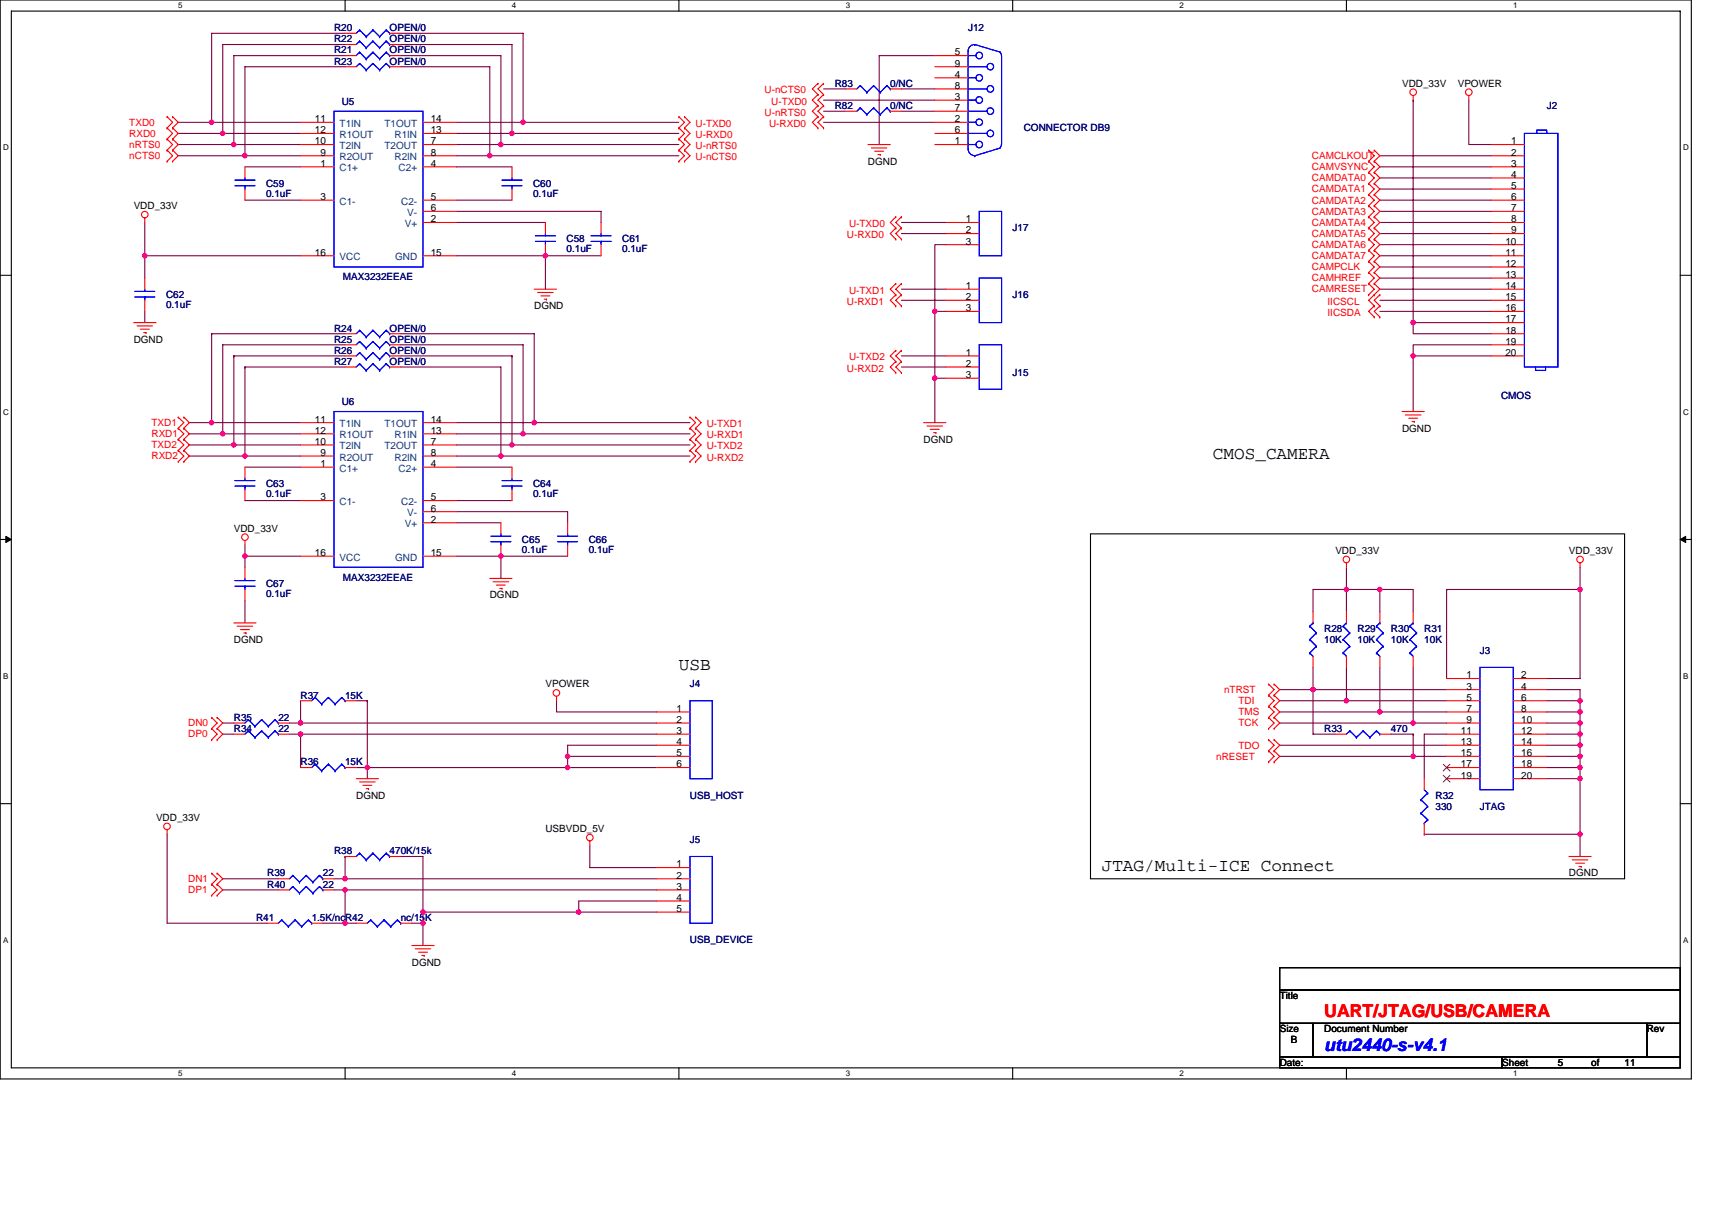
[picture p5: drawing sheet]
<svg xmlns="http://www.w3.org/2000/svg" width="297mm" height="210mm" viewBox="0 0 297 210" stroke-linecap="round" stroke-linejoin="round" font-family="sans-serif">
<defs><g id="words">
<g font-size="3.1">
<text x="210.5" y="79.7">CMOS_CAMERA</text>
<text x="117.8" y="116.3">USB</text>
<text x="191.2" y="151.1">JTAG/Multi-ICE Connect</text>
</g>
<text font-size="3.1" fill="#f00" x="229.8" y="176.6">UART/JTAG/USB/CAMERA</text>
<text font-size="3.1" fill="#00f" x="229.8" y="182.4">utu2440-s-v4.1</text>
<g font-size="1.7" fill="#000080">
<text x="58" y="5.4">R20</text>
<text x="67.6" y="5.4">OPEN/0</text>
<text x="168" y="5.4">J12</text>
<text x="58" y="7.3">R22</text>
<text x="58" y="11.2">R23</text>
<text x="58" y="9.3">R21</text>
<text x="67.6" y="7.3">OPEN/0</text>
<text x="67.6" y="11.2">OPEN/0</text>
<text x="67.6" y="9.3">OPEN/0</text>
<text x="144.8" y="15">R83</text>
<text x="154.5" y="15">0/NC</text>
<text x="59.3" y="18.1">U5</text>
<text x="144.8" y="18.9">R82</text>
<text x="154.5" y="18.9">0/NC</text>
<text x="177.6" y="22.8">CONNECTOR DB9</text>
<text x="268.4" y="18.9">J2</text>
<text x="46.2" y="32.4">C59</text>
<text x="46.2" y="34.2">0.1uF</text>
<text x="92.5" y="32.4">C60</text>
<text x="92.5" y="34.2">0.1uF</text>
<text x="175.7" y="40.2">J17</text>
<text x="98.3" y="42.1">C58</text>
<text x="98.3" y="43.8">0.1uF</text>
<text x="107.9" y="42.1">C61</text>
<text x="107.9" y="43.8">0.1uF</text>
<text x="28.8" y="51.7">C62</text>
<text x="28.8" y="53.5">0.1uF</text>
<text x="59.5" y="48.6">MAX3232EEAE</text>
<text x="175.7" y="51.7">J16</text>
<text x="58" y="59.5">R25</text>
<text x="58" y="57.5">R24</text>
<text x="67.6" y="59.5">OPEN/0</text>
<text x="67.6" y="57.5">OPEN/0</text>
<text x="58" y="61.4">R26</text>
<text x="58" y="63.3">R27</text>
<text x="67.6" y="61.4">OPEN/0</text>
<text x="67.6" y="63.3">OPEN/0</text>
<text x="175.7" y="65.2">J15</text>
<text x="59.3" y="70.3">U6</text>
<text x="260.5" y="69.3">CMOS</text>
<text x="46.2" y="84.5">C63</text>
<text x="46.2" y="86.3">0.1uF</text>
<text x="92.5" y="84.5">C64</text>
<text x="92.5" y="86.3">0.1uF</text>
<text x="90.6" y="94.2">C65</text>
<text x="90.6" y="95.9">0.1uF</text>
<text x="102.1" y="94.2">C66</text>
<text x="102.1" y="95.9">0.1uF</text>
<text x="46.2" y="101.9">C67</text>
<text x="59.5" y="100.8">MAX3232EEAE</text>
<text x="46.2" y="103.7">0.1uF</text>
<text x="229.8" y="109.6">R28</text>
<text x="229.8" y="111.6">10K</text>
<text x="235.5" y="109.6">R29</text>
<text x="235.5" y="111.6">10K</text>
<text x="241.3" y="109.6">R30</text>
<text x="241.3" y="111.6">10K</text>
<text x="247.1" y="109.6">R31</text>
<text x="247.1" y="111.6">10K</text>
<text x="256.8" y="113.5">J3</text>
<text x="119.7" y="119.3">J4</text>
<text x="40.6" y="125.1">R35</text>
<text x="48.3" y="125.1">22</text>
<text x="52.2" y="121.2">R37</text>
<text x="59.9" y="121.2">15K</text>
<text x="40.6" y="127">R34</text>
<text x="48.3" y="127">22</text>
<text x="229.8" y="127">R33</text>
<text x="241.3" y="127">470</text>
<text x="52.2" y="132.8">R36</text>
<text x="59.9" y="132.8">15K</text>
<text x="119.7" y="138.6">USB_HOST</text>
<text x="249.1" y="138.6">R32</text>
<text x="249.1" y="140.5">330</text>
<text x="256.8" y="140.5">JTAG</text>
<text x="58" y="148.3">R38</text>
<text x="67.6" y="148.3">470K/15k</text>
<text x="119.7" y="146.3">J5</text>
<text x="46.4" y="152.1">R39</text>
<text x="46.4" y="154.1">R40</text>
<text x="56" y="152.1">22</text>
<text x="56" y="154.1">22</text>
<text x="44.4" y="159.8">R41</text>
<text x="54.1" y="159.8">1.5K/ncR42</text>
<text x="69.5" y="159.8">nc/15K</text>
<text x="119.7" y="163.7">USB_DEVICE</text>
</g>
<g font-size="1.7">
<text x="165.6" y="9.6">5</text>
<text x="165.6" y="11.6">9</text>
<text x="165.6" y="13.5">4</text>
<text x="165.6" y="15.4">8</text>
<text x="165.6" y="17.4">3</text>
<text x="243.3" y="15">VDD_33V</text>
<text x="252.9" y="15">VPOWER</text>
<text x="54.6" y="21.2">11</text>
<text x="54.6" y="23.1">12</text>
<text x="74.7" y="23.1">13</text>
<text x="74.7" y="21.2">14</text>
<text x="165.6" y="19.3">7</text>
<text x="165.6" y="21.2">2</text>
<text x="165.6" y="23.1">6</text>
<text x="54.6" y="25.1">10</text>
<text x="55.6" y="28.9">1</text>
<text x="55.6" y="27">9</text>
<text x="74.7" y="28.9">4</text>
<text x="74.7" y="27">8</text>
<text x="74.7" y="25.1">7</text>
<text x="150.6" y="28.6">DGND</text>
<text x="165.6" y="25.1">1</text>
<text x="262.2" y="25.1">1</text>
<text x="262.2" y="27">2</text>
<text x="262.2" y="28.9">3</text>
<text x="55.6" y="34.7">3</text>
<text x="74.7" y="34.7">5</text>
<text x="262.2" y="30.9">4</text>
<text x="262.2" y="32.8">5</text>
<text x="262.2" y="34.7">6</text>
<text x="23.2" y="36.3">VDD_33V</text>
<text x="74.7" y="36.7">6</text>
<text x="74.7" y="38.6">2</text>
<text x="167.6" y="38.6">1</text>
<text x="167.6" y="40.5">2</text>
<text x="262.2" y="36.7">7</text>
<text x="262.2" y="38.6">8</text>
<text x="262.2" y="40.5">9</text>
<text x="54.6" y="44.4">16</text>
<text x="74.7" y="44.4">15</text>
<text x="167.6" y="42.4">3</text>
<text x="261.2" y="42.4">10</text>
<text x="261.2" y="44.4">11</text>
<text x="261.2" y="46.3">12</text>
<text x="92.7" y="53.7">DGND</text>
<text x="167.6" y="50.2">1</text>
<text x="167.6" y="52.1">2</text>
<text x="261.2" y="48.2">13</text>
<text x="261.2" y="50.2">14</text>
<text x="261.2" y="52.1">15</text>
<text x="23.2" y="59.5">DGND</text>
<text x="167.6" y="54">3</text>
<text x="261.2" y="54">16</text>
<text x="261.2" y="56">17</text>
<text x="261.2" y="57.9">18</text>
<text x="261.2" y="59.8">19</text>
<text x="167.6" y="61.7">1</text>
<text x="167.6" y="63.7">2</text>
<text x="167.6" y="65.6">3</text>
<text x="261.2" y="61.7">20</text>
<text x="54.6" y="77.2">10</text>
<text x="54.6" y="73.3">11</text>
<text x="54.6" y="75.3">12</text>
<text x="74.7" y="75.3">13</text>
<text x="74.7" y="77.2">7</text>
<text x="74.7" y="73.3">14</text>
<text x="160.2" y="76.8">DGND</text>
<text x="243.3" y="74.9">DGND</text>
<text x="55.6" y="81">1</text>
<text x="55.6" y="79.1">9</text>
<text x="74.7" y="81">4</text>
<text x="74.7" y="79.1">8</text>
<text x="55.6" y="86.8">3</text>
<text x="74.7" y="88.8">6</text>
<text x="74.7" y="86.8">5</text>
<text x="40.6" y="92.3">VDD_33V</text>
<text x="74.7" y="90.7">2</text>
<text x="54.6" y="96.5">16</text>
<text x="74.7" y="96.5">15</text>
<text x="231.7" y="96.1">VDD_33V</text>
<text x="272.2" y="96.1">VDD_33V</text>
<text x="85" y="103.8">DGND</text>
<text x="40.6" y="111.6">DGND</text>
<text x="94.6" y="119.3">VPOWER</text>
<text x="254.4" y="117.7">1</text>
<text x="254.4" y="119.7">3</text>
<text x="263.9" y="117.7">2</text>
<text x="263.9" y="119.7">4</text>
<text x="117.4" y="123.5">1</text>
<text x="117.4" y="125.5">2</text>
<text x="254.4" y="121.6">5</text>
<text x="254.4" y="123.5">7</text>
<text x="254.4" y="125.5">9</text>
<text x="263.9" y="121.6">6</text>
<text x="263.9" y="123.5">8</text>
<text x="263.9" y="125.5">10</text>
<text x="117.4" y="127.4">3</text>
<text x="117.4" y="129.3">4</text>
<text x="117.4" y="131.2">5</text>
<text x="253.5" y="127.4">11</text>
<text x="253.5" y="129.3">13</text>
<text x="253.5" y="131.2">15</text>
<text x="263.9" y="127.4">12</text>
<text x="263.9" y="129.3">14</text>
<text x="263.9" y="131.2">16</text>
<text x="117.4" y="133.2">6</text>
<text x="253.5" y="133.2">17</text>
<text x="253.5" y="135.1">19</text>
<text x="263.9" y="133.2">18</text>
<text x="263.9" y="135.1">20</text>
<text x="27.1" y="142.5">VDD_33V</text>
<text x="61.8" y="138.6">DGND</text>
<text x="94.6" y="144.4">USBVDD_5V</text>
<text x="117.4" y="150.5">1</text>
<text x="117.4" y="152.5">2</text>
<text x="117.4" y="154.4">3</text>
<text x="272.2" y="152.1">DGND</text>
<text x="117.4" y="156.3">4</text>
<text x="117.4" y="158.3">5</text>
<text x="71.5" y="167.6">DGND</text>
<text x="222" y="173.4">Title</text>
<text x="222" y="179.1">Size</text>
<text x="229.8" y="179.1">Document Number</text>
<text x="285.7" y="179.1">Rev</text>
<text x="222" y="184.9">Date:</text>
<text x="224" y="181.1">B</text>
<text x="260.6" y="184.9">Sheet</text>
<text x="270.3" y="184.9">5</text>
<text x="276.1" y="184.9">of</text>
<text x="281.9" y="184.9">11</text>
</g>
<g font-size="1.7" fill="#f00">
<text x="132.6" y="16.2">U-nCTS0</text>
<text x="22.4" y="21.8">TXD0</text>
<text x="22.4" y="23.7">RXD0</text>
<text x="120.7" y="22">U-TXD0</text>
<text x="120.7" y="23.9">U-RXD0</text>
<text x="132.6" y="20.1">U-nRTS0</text>
<text x="133.4" y="22">U-RXD0</text>
<text x="133.8" y="18.1">U-TXD0</text>
<text x="22.4" y="25.7">nRTS0</text>
<text x="22.4" y="27.6">nCTS0</text>
<text x="120.7" y="25.9">U-nRTS0</text>
<text x="120.7" y="27.8">U-nCTS0</text>
<text x="227.6" y="29.5">CAMVSYNC</text>
<text x="227.6" y="27.6">CAMCLKOUT</text>
<text x="227.6" y="31.5">CAMDATA0</text>
<text x="227.6" y="33.4">CAMDATA1</text>
<text x="227.6" y="35.3">CAMDATA2</text>
<text x="146.9" y="41.3">U-RXD0</text>
<text x="147.3" y="39.4">U-TXD0</text>
<text x="227.6" y="37.3">CAMDATA3</text>
<text x="227.6" y="39.2">CAMDATA4</text>
<text x="227.6" y="41.1">CAMDATA5</text>
<text x="227.6" y="43.1">CAMDATA6</text>
<text x="227.6" y="45">CAMDATA7</text>
<text x="227.6" y="46.9">CAMPCLK</text>
<text x="146.9" y="52.9">U-RXD1</text>
<text x="147.3" y="51">U-TXD1</text>
<text x="227.6" y="50.8">CAMRESET</text>
<text x="227.6" y="48.8">CAMHREF</text>
<text x="230.3" y="52.9">IICSCL</text>
<text x="230.3" y="54.8">IICSDA</text>
<text x="146.9" y="64.5">U-RXD2</text>
<text x="147.3" y="62.5">U-TXD2</text>
<text x="26.3" y="73.9">TXD1</text>
<text x="26.3" y="77.8">TXD2</text>
<text x="26.3" y="75.9">RXD1</text>
<text x="122.6" y="74.1">U-TXD1</text>
<text x="122.6" y="78">U-TXD2</text>
<text x="122.6" y="76.1">U-RXD1</text>
<text x="26.3" y="79.7">RXD2</text>
<text x="122.6" y="79.9">U-RXD2</text>
<text x="212.4" y="120.3">nTRST</text>
<text x="214.9" y="122.2">TDI</text>
<text x="214.9" y="124.1">TMS</text>
<text x="32.7" y="126">DN0</text>
<text x="32.7" y="128">DP0</text>
<text x="211" y="131.8">nRESET</text>
<text x="214.9" y="129.9">TDO</text>
<text x="214.9" y="126">TCK</text>
<text x="32.7" y="153.1">DN1</text>
<text x="32.7" y="155">DP1</text>
</g>
<g font-size="1.7" fill="#004080">
<text x="58.9" y="22">T1IN</text>
<text x="58.9" y="23.9">R1OUT</text>
<text x="66.7" y="22">T1OUT</text>
<text x="68.4" y="23.9">R1IN</text>
<text x="58.9" y="29.7">C1+</text>
<text x="58.9" y="27.8">R2OUT</text>
<text x="58.9" y="25.9">T2IN</text>
<text x="66.7" y="25.9">T2OUT</text>
<text x="68.4" y="27.8">R2IN</text>
<text x="69.2" y="29.7">C2+</text>
<text x="58.9" y="35.5">C1-</text>
<text x="69.6" y="35.5">C2-</text>
<text x="70.2" y="39.4">V+</text>
<text x="70.7" y="37.5">V-</text>
<text x="58.9" y="45.2">VCC</text>
<text x="68.6" y="45.2">GND</text>
<text x="58.9" y="78">T2IN</text>
<text x="58.9" y="74.1">T1IN</text>
<text x="58.9" y="76.1">R1OUT</text>
<text x="66.7" y="78">T2OUT</text>
<text x="66.7" y="74.1">T1OUT</text>
<text x="68.4" y="76.1">R1IN</text>
<text x="58.9" y="81.9">C1+</text>
<text x="58.9" y="79.9">R2OUT</text>
<text x="68.4" y="79.9">R2IN</text>
<text x="69.2" y="81.9">C2+</text>
<text x="58.9" y="87.7">C1-</text>
<text x="69.6" y="87.7">C2-</text>
<text x="70.7" y="89.6">V-</text>
<text x="70.2" y="91.5">V+</text>
<text x="58.9" y="97.3">VCC</text>
<text x="68.6" y="97.3">GND</text>
</g>
<g font-size="1.4">
<text x="30.9" y="1.5">5</text>
<text x="88.8" y="1.5">4</text>
<text x="146.7" y="1.5">3</text>
<text x="204.7" y="1.5">2</text>
<text x="262.6" y="1.5">1</text>
<text x=".5" y="26.1">D</text>
<text x="292" y="26.1">D</text>
<text x=".5" y="71.9">C</text>
<text x="292" y="71.9">C</text>
<text x=".5" y="117.8">B</text>
<text x="292" y="117.8">B</text>
<text x=".5" y="163.6">A</text>
<text x="292" y="163.6">A</text>
<text x="30.9" y="186.8">5</text>
<text x="88.8" y="186.8">4</text>
<text x="146.7" y="186.8">3</text>
<text x="204.7" y="186.8">2</text>
<text x="262.6" y="186.8">1</text>
</g>
</g></defs>
<path d="M0 0h293.5v187.2h-293.5zM2 1.9h289.5v183.4h-289.5z" fill="none" stroke="#000" stroke-width=".19"/>
<g fill="#fff">
<path d="M30.9 .2h.8v1.6h-.8z"/>
<path d="M30.9 185.5h.8v1.6h-.8z"/>
</g>
<path d="M59.9 0v1.9M59.9 185.3v1.9" fill="none" stroke="#000" stroke-width=".19"/>
<g fill="#fff">
<path d="M88.8 .2h.8v1.6h-.8z"/>
<path d="M88.8 185.5h.8v1.6h-.8z"/>
</g>
<path d="M117.8 0v1.9M117.8 185.3v1.9" fill="none" stroke="#000" stroke-width=".19"/>
<g fill="#fff">
<path d="M146.7 .2h.8v1.6h-.8z"/>
<path d="M146.7 185.5h.8v1.6h-.8z"/>
</g>
<path d="M175.7 0v1.9M175.7 185.3v1.9" fill="none" stroke="#000" stroke-width=".19"/>
<g fill="#fff">
<path d="M204.7 .2h.7v1.6h-.7z"/>
<path d="M204.7 185.5h.7v1.6h-.7z"/>
</g>
<path d="M233.6 0v1.9M233.6 185.3v1.9" fill="none" stroke="#000" stroke-width=".19"/>
<g fill="#fff">
<path d="M262.6 .2h.7v1.6h-.7z"/>
<path d="M262.6 185.5h.7v1.6h-.7z"/>
<path d="M.5 24.8h1v1.6h-1z"/>
<path d="M292 24.8h1v1.6h-1z"/>
<path d="M.5 70.7h1v1.5h-1z"/>
<path d="M292 70.7h1v1.5h-1z"/>
</g>
<path d="M0 47.8h2M291.5 47.8h2" fill="none" stroke="#000" stroke-width=".19"/>
<g fill="#fff">
<path d="M.5 116.5h.9v1.6h-.9z"/>
<path d="M292 116.5h.9v1.6h-.9z"/>
</g>
<path d="M0 93.6h2M291.5 93.6h2" fill="none" stroke="#000" stroke-width=".19"/>
<path d="M1 93.1l1 .5-1 .5zM291.5 93.6l1-.5v1z" fill="#000" stroke="#000" stroke-width=".17"/>
<g fill="#fff">
<path d="M.5 162.4h.9v1.5h-.9z"/>
<path d="M292 162.4h.9v1.5h-.9z"/>
</g>
<path d="M189.2 92.6h92.7v59.9h-92.7zM0 139.5h2M291.5 139.5h2M222 167.9h69.5v3.9h-69.5zM222 171.8h69.5v5.8h-69.5zM222 177.6h5.8v5.8h-5.8zM227.8 177.6h57.9v5.8h-57.9zM285.7 177.6h5.8v5.8h-5.8zM222 183.4h38.6v1.9h-38.6zM260.6 183.4h30.9v1.9h-30.9z" fill="none" stroke="#000" stroke-width=".19"/>
<g fill="none" stroke="#800040" stroke-width=".19">
<path d="M59.9 5.8h-23.2v15.4M59.9 7.7h-21.3v15.5M59.9 9.7h-19.3v15.4M59.9 11.6h-17.4v15.4M69.5 11.6h15.5v15.4M69.5 9.7h17.4v15.4M69.5 7.7h19.3v15.5M69.5 5.8h21.3v15.4M142.9 17.4h19.3M142.9 15.4h3.8M142.9 19.3h3.8M156.4 15.4h5.8"/>
<path d="M156.4 19.3h5.8M162.2 9.7h-9.7v15.4M245.2 17.4h.1M245.2 17.4v38.6M254.8 17.4v7.7h3.9M25.1 38.6v5.8M30.9 23.2h7.7M30.9 25.1h9.7M30.9 27h11.6M30.9 21.2h5.8M36.7 21.2h.1M36.7 21.2h15.5"/>
<path d="M38.6 23.2h.1M38.6 23.2h13.6M40.6 25.1h.1M40.6 25.1h11.6M42.5 27h.1M42.5 29h9.7M42.5 34.7h9.7M42.5 27h9.7M79.2 29h9.6M79.2 34.7h9.6M79.2 38.6h15.4M79.2 36.7h25.1v1.9"/>
<path d="M79.2 27h5.8M79.2 25.1h7.7M79.2 23.2h9.6M79.2 21.2h11.6M85 27h.1M85 27h32.8M86.9 25.1h.1M86.9 25.1h30.9M88.8 23.2h.1M88.8 23.2h29M90.8 21.2h.1M90.8 21.2h27"/>
<path d="M142.9 21.2h19.3M156.4 38.6h7.7M239.4 27h19.3M239.4 30.9h19.3M239.4 32.8h19.3M239.4 34.7h19.3M239.4 36.7h19.3M239.4 38.6h19.3M239.4 29h19.3M25.1 44.4h.1M25.1 44.4v3.9M25.1 54v2"/>
<path d="M25.1 44.4h27.1M36.7 57.9h23.2M36.7 57.9h.1M36.7 57.9v15.4M59.9 59.8h-21.3v15.5M69.5 59.8h21.3v15.5M69.5 57.9h23.2v15.4M79.2 44.4h15.4M94.6 44.4h9.7M94.6 44.4h.1M94.6 44.4v5.8M156.4 52.1h7.7"/>
<path d="M156.4 50.2h7.7M156.4 40.5h7.7M162.2 54h.1M164.1 42.5h-1.9v11.5M164.1 54h-1.9v11.6M239.4 48.3h19.3M239.4 50.2h19.3M239.4 40.5h19.3M239.4 42.5h19.3M239.4 44.4h19.3M239.4 46.3h19.3M239.4 52.1h19.3"/>
<path d="M239.4 54h19.3M258.7 56h-13.5v1.9h13.5M258.7 59.8h-13.5v2M32.8 79.1h9.7M32.8 73.3h3.9M32.8 77.2h7.8M32.8 75.3h5.8M36.7 73.3h15.5M38.6 75.3h.1M38.6 75.3h13.6M40.6 77.2h11.6M40.6 61.8h19.3"/>
<path d="M40.6 61.8h.1M40.6 61.8v15.4M42.5 79.1h9.7M42.5 63.7h17.4M42.5 63.7h.1M42.5 63.7v15.4M69.5 63.7h17.4v15.4M69.5 61.8h19.3M79.2 75.3h11.6M79.2 73.3h13.5M79.2 77.2h9.6M79.2 79.1h7.7"/>
<path d="M86.9 79.1h.1M86.9 79.1h32.8M88.8 77.2h30.9M88.8 61.8h.1M88.8 61.8v15.4M90.8 75.3h.1M90.8 75.3h28.9M92.7 73.3h.1M92.7 73.3h27M156.4 61.8h7.7M156.4 63.7h7.7M162.2 65.6h.1"/>
<path d="M164.1 65.6h-1.9v7.7M245.2 61.8h.1M245.2 61.8v9.6M245.2 61.8h13.5M42.5 81.1h9.7M42.5 86.9h9.7M42.5 96.5v1.9M42.5 96.5h.1M42.5 94.6v1.9M42.5 96.5h9.7M79.2 81.1h9.6M79.2 86.9h9.6"/>
<path d="M79.2 88.8h19.3v1.9M79.2 90.7h7.7M79.2 96.5h7.7M86.9 96.5h.1M86.9 96.5v3.9M86.9 96.5h11.6M233.6 98.4v3.9M274.1 98.4v3.9M42.5 104.2v3.9M222 119.7h5.8M227.8 119.7v7.7h3.9M227.8 119.7h.1"/>
<path d="M227.8 115.8v3.9M227.8 119.7h23.2M233.6 115.8v5.8M233.6 102.3h-5.8v3.9M233.6 102.3h.1M233.6 102.3v3.9M233.6 102.3h5.8M239.4 115.8v7.7M239.4 102.3h5.8v3.9M239.4 102.3h.1M239.4 102.3v3.9M245.2 115.8v9.7"/>
<path d="M251 102.3v15.5M251 102.3h.1M251 102.3h23.1M268.4 119.7h5.7v1.9M274.1 102.3v15.5h-5.7M38.6 125.5h2M38.6 127.4h2M50.2 125.5h2M50.2 127.4h2M52.2 127.4v5.8M52.2 121.6v3.9M52.2 127.4h.1"/>
<path d="M52.2 125.5h.1M52.2 125.5h61.7M52.2 127.4h61.7M61.8 121.6h1.9M61.8 133.2h1.9M63.7 121.6h.1M63.7 133.2v1.9M63.7 133.2h34.8M63.7 121.6v11.6M96.6 121.6v1.9h17.3M98.5 133.2h.1M98.5 131.3h.1"/>
<path d="M98.5 131.3v1.9M98.5 133.2h15.4M98.5 131.3h15.4M113.9 129.3h-15.4v2M222 131.3h23.2M222 129.3h29M222 125.5h23.2M222 123.5h17.4M222 121.6h11.6M233.6 121.6h.1M233.6 121.6h17.4M239.4 123.5h.1"/>
<path d="M239.4 123.5h11.6M241.3 127.4h3.9M245.2 125.5h.1M245.2 127.4h.1M245.2 131.3h5.8M245.2 125.5h5.8M245.2 127.4v3.9M251 127.4h-3.9v7.7M268.4 121.6h5.7M268.4 123.5h5.7M268.4 125.5h5.7M268.4 127.4h5.7"/>
<path d="M268.4 129.3h5.7M268.4 131.3h5.7M268.4 133.2h5.7M268.4 135.1h5.7M274.1 125.5h.1M274.1 133.2h.1M274.1 131.3h.1M274.1 123.5h.1M274.1 121.6h.1M274.1 135.1h.1M274.1 129.3h.1M274.1 127.4h.1"/>
<path d="M274.1 121.6v23.2M29 144.8v15.4h17.4M38.6 154.4h9.7M38.6 152.5h9.7M58 152.5h1.9M58 154.4h1.9M59.9 148.6h.1M59.9 154.4v5.8M59.9 152.5h54M59.9 154.4h.1M59.9 148.6v3.9M59.9 154.4h54"/>
<path d="M69.5 148.6h3.9v9.7M73.4 158.3h.1M73.4 158.3v1.9M100.4 158.3h.1M100.4 158.3h13.5M102.3 146.7v3.9h11.6M113.9 156.4h-13.5v1.9h-27M247.1 144.8h.1M247.1 144.8h27M274.1 144.8v3.8M56 160.2h3.9M59.9 160.2h.1"/>
<path d="M59.9 160.2h1.9M71.5 160.2h1.9M73.4 160.2v3.9M73.4 160.2h.1"/>
</g>
<g fill="#f0f" stroke="#f0f" stroke-width=".19">
<circle cx="36.7" cy="21.2" r=".38"/>
<circle cx="38.6" cy="23.1" r=".38"/>
<circle cx="40.6" cy="25.1" r=".38"/>
<circle cx="42.5" cy="27" r=".38"/>
<circle cx="90.7" cy="21.2" r=".38"/>
<circle cx="88.8" cy="23.1" r=".38"/>
<circle cx="86.9" cy="25.1" r=".38"/>
<circle cx="85" cy="27" r=".38"/>
<circle cx="25.1" cy="44.4" r=".38"/>
<circle cx="94.6" cy="44.4" r=".38"/>
<circle cx="63.7" cy="133.2" r=".38"/>
<circle cx="98.5" cy="133.2" r=".38"/>
<circle cx="59.9" cy="152.5" r=".38"/>
<circle cx="98.5" cy="131.3" r=".38"/>
<circle cx="100.4" cy="158.3" r=".38"/>
<circle cx="38.6" cy="75.3" r=".38"/>
<circle cx="86.9" cy="79.1" r=".38"/>
<circle cx="90.7" cy="75.3" r=".38"/>
<circle cx="92.7" cy="73.3" r=".38"/>
<circle cx="86.9" cy="96.5" r=".38"/>
<circle cx="42.5" cy="96.5" r=".38"/>
<circle cx="36.7" cy="73.3" r=".38"/>
<circle cx="40.6" cy="77.2" r=".38"/>
<circle cx="42.5" cy="79.1" r=".38"/>
<circle cx="88.8" cy="77.2" r=".38"/>
<circle cx="233.6" cy="121.6" r=".38"/>
<circle cx="239.4" cy="123.5" r=".38"/>
<circle cx="245.2" cy="125.5" r=".38"/>
<circle cx="227.8" cy="119.7" r=".38"/>
<circle cx="274.1" cy="125.5" r=".37"/>
<circle cx="274.1" cy="133.2" r=".38"/>
<circle cx="274.1" cy="131.3" r=".38"/>
<circle cx="274.1" cy="123.5" r=".38"/>
<circle cx="245.2" cy="131.3" r=".38"/>
<circle cx="274.1" cy="144.8" r=".37"/>
<circle cx="233.6" cy="102.3" r=".38"/>
<circle cx="239.4" cy="102.3" r=".38"/>
<circle cx="274.1" cy="102.3" r=".38"/>
<circle cx="274.1" cy="121.6" r=".38"/>
<circle cx="274.1" cy="135.1" r=".37"/>
<circle cx="274.1" cy="129.3" r=".37"/>
<circle cx="274.1" cy="127.4" r=".37"/>
<circle cx="245.2" cy="56" r=".38"/>
<circle cx="245.2" cy="61.8" r=".38"/>
<circle cx="52.1" cy="127.4" r=".38"/>
<circle cx="52.1" cy="125.5" r=".38"/>
<circle cx="162.2" cy="54" r=".38"/>
<circle cx="162.2" cy="65.6" r=".38"/>
<circle cx="59.9" cy="160.2" r=".38"/>
<circle cx="73.4" cy="160.2" r=".38"/>
<circle cx="73.4" cy="158.3" r=".38"/>
<circle cx="59.9" cy="154.4" r=".38"/>
</g>
<g fill="none" stroke="#f00" stroke-width=".19">
<path d="M59.9 7.7h1.9M59.9 5.8h1.9M59.9 9.7h1.9M59.9 11.6h1.9M67.6 7.7h1.9M67.6 5.8h1.9M67.6 9.7h1.9M67.6 11.6h1.9M141.9 16.4h.1M141.9 18.3h.1M141.9 14.5h.1M141.9 16.4l-1 1 1 .9"/>
<path d="M141.9 18.3l-1 1 1 1M141.9 14.5l-1 .9 1 1M142.9 16.4h.1M142.9 18.3h.1M142.9 14.5h.1M142.9 16.4l-1 1 1 .9M142.9 18.3l-1 1 1 1M142.9 14.5l-1 .9 1 1M146.7 15.4h2M146.7 19.3h2M154.5 15.4h1.9M154.5 19.3h1.9"/>
<path d="M162.2 15.4h5.8M162.2 9.7h5.8M162.2 11.6h5.8M162.2 13.5h5.8M162.2 17.4h5.8M162.2 19.3h5.8M245.2 16.6v.8M254.8 16.6v.8M25.1 37.8v.8M29 22.2h.1M29 20.3h.1M29 24.1h.1"/>
<path d="M29 26.1h.1M29 28h.1M29 20.3l.9 .9-.9 1M29 22.2l.9 1-.9 .9M29 24.1l.9 1-.9 1M29 26.1l.9 .9-.9 1M29.9 20.3h.1M29.9 22.2h.1M29.9 24.1h.1M29.9 26.1h.1M29.9 28h.1M29.9 20.3l1 .9-1 1"/>
<path d="M29.9 22.2l1 1-1 .9M29.9 24.1l1 1-1 1M29.9 26.1l1 .9-1 1M42.5 29v1.9M42.5 32.8v1.9M52.2 29h5.8M52.2 34.7h5.8M52.2 25.1h5.8M52.2 27h5.8M52.2 21.2h5.8M52.2 23.2h5.8M73.4 29h5.8"/>
<path d="M73.4 38.6h5.8M73.4 34.7h5.8M73.4 36.7h5.8M73.4 25.1h5.8M73.4 27h5.8M73.4 21.2h5.8M73.4 23.2h5.8M88.8 29v1.9M88.8 32.8v1.9M94.6 38.6v1.9M104.3 38.6v1.9M117.8 20.3h.1"/>
<path d="M117.8 22.2h.1M117.8 24.1h.1M117.8 26.1h.1M117.8 28h.1M117.8 20.3l1 .9-1 1M117.8 22.2l1 1-1 .9M117.8 24.1l1 1-1 1M117.8 26.1l1 .9-1 1M118.8 20.3h.1M118.8 22.2h.1M118.8 24.1h.1M118.8 26.1h.1"/>
<path d="M118.8 28h.1M118.8 20.3l.9 .9-.9 1M118.8 22.2l.9 1-.9 .9M118.8 24.1l.9 1-.9 1M118.8 26.1l.9 .9-.9 1M141.9 20.3h.1M141.9 22.2h.1M141.9 20.3l-1 .9 1 1M142.9 20.3h.1M142.9 22.2h.1M142.9 20.3l-1 .9 1 1M150.6 25.1h3.9"/>
<path d="M151.2 25.7h2.7M151.8 26.2h1.5M152.3 26.8h.4M152.7 26.8h.1M155.4 37.6h.1M155.4 39.6h.1M155.4 37.6l-.9 1 .9 1M155.4 39.6l-.9 .9 .9 1M156.4 37.6h.1M156.4 39.6h.1M156.4 37.6l-1 1 1 1M156.4 39.6l-1 .9 1 1"/>
<path d="M162.2 25.1h5.8M162.2 21.2h5.8M162.2 23.2h5.8M164.1 38.6h5.8M237.5 31.9h.1M237.5 29.9h.1M237.5 33.8h.1M237.5 35.7h.1M237.5 37.6h.1M237.5 39.6h.1M237.5 28h.1M237.5 26.1h.1"/>
<path d="M237.5 29.9l.9 1-.9 1M237.5 31.9l.9 .9-.9 1M237.5 33.8l.9 .9-.9 1M237.5 35.7l.9 1-.9 .9M237.5 37.6l.9 1-.9 1M237.5 39.6l.9 .9-.9 1M237.5 28l.9 1-.9 .9M237.5 26.1l.9 .9-.9 1M238.4 29.9h.1M238.4 31.9h.1M238.4 33.8h.1M238.4 35.7h.1"/>
<path d="M238.4 37.6h.1M238.4 39.6h.1M238.4 28h.1M238.4 26.1h.1M238.4 29.9l1 1-1 1M238.4 31.9l1 .9-1 1M238.4 33.8l1 .9-1 1M238.4 35.7l1 1-1 .9M238.4 37.6l1 1-1 1M238.4 39.6l1 .9-1 1M238.4 28l1 1-1 .9M238.4 26.1l1 .9-1 1"/>
<path d="M258.7 29h5.8M258.7 38.6h5.8M258.7 34.7h5.8M258.7 36.7h5.8M258.7 25.1h5.8M258.7 27h5.8M258.7 30.9h5.8M258.7 32.8h5.8M23.2 56h3.9M23.8 56.6h2.7M24.4 57.1h1.5M24.9 57.7h.4"/>
<path d="M25.1 48.3v1.9M25.1 52.1v1.9M25.3 57.7h.1M52.2 44.4h5.8M59.9 59.8h1.9M59.9 57.9h1.9M67.6 59.8h1.9M67.6 57.9h1.9M73.4 44.4h5.8M92.7 50.2h3.9M93.3 50.8h2.7M93.8 51.4h1.6"/>
<path d="M94.4 51.9h.4M94.6 42.5v1.9M94.8 51.9h.1M104.3 42.5v1.9M155.4 41.5h.1M155.4 51.2h.1M155.4 53.1h.1M155.4 49.2h.1M155.4 51.2l-.9 .9 .9 1M155.4 49.2l-.9 1 .9 1M156.4 41.5h.1M156.4 51.2h.1"/>
<path d="M156.4 53.1h.1M156.4 49.2h.1M156.4 51.2l-1 .9 1 1M156.4 49.2l-1 1 1 1M164.1 40.5h5.8M164.1 42.5h5.8M164.1 50.2h5.8M164.1 52.1h5.8M164.1 54h5.8M237.5 41.5h.1M237.5 43.4h.1M237.5 45.4h.1"/>
<path d="M237.5 47.3h.1M237.5 51.2h.1M237.5 49.2h.1M237.5 41.5l.9 1-.9 .9M237.5 43.4l.9 1-.9 1M237.5 45.4l.9 .9-.9 1M237.5 49.2l.9 1-.9 1M237.5 47.3l.9 1-.9 .9M238.4 41.5h.1M238.4 43.4h.1M238.4 45.4h.1M238.4 47.3h.1"/>
<path d="M238.4 49.2h.1M238.4 51.2h.1M238.4 53.1h.1M238.4 55h.1M238.4 41.5l1 1-1 .9M238.4 43.4l1 1-1 1M238.4 45.4l1 .9-1 1M238.4 49.2l1 1-1 1M238.4 47.3l1 1-1 .9M238.4 51.2l-.9 .9 .9 1M238.4 53.1l-.9 .9 .9 1M239.4 51.2h.1"/>
<path d="M239.4 53.1h.1M239.4 55h.1M239.4 51.2l-1 .9 1 1M239.4 53.1l-1 .9 1 1M258.7 44.4h5.8M258.7 40.5h5.8M258.7 42.5h5.8M258.7 59.8h5.8M258.7 50.2h5.8M258.7 52.1h5.8M258.7 54h5.8M258.7 57.9h5.8"/>
<path d="M258.7 46.3h5.8M258.7 48.3h5.8M258.7 56h5.8M30.9 74.3h.1M30.9 72.4h.1M30.9 78.2h.1M30.9 76.2h.1M30.9 72.4l1 .9-1 1M30.9 76.2l1 1-1 1M30.9 74.3l1 1-1 .9M30.9 78.2l1 .9-1 1M31.9 72.4h.1"/>
<path d="M31.9 74.3h.1M31.9 76.2h.1M31.9 78.2h.1M31.9 72.4l.9 .9-.9 1M31.9 76.2l.9 1-.9 1M31.9 74.3l.9 1-.9 .9M31.9 78.2l.9 .9-.9 1M52.2 77.2h5.8M52.2 79.1h5.8M52.2 73.3h5.8M52.2 75.3h5.8M59.9 61.8h1.9"/>
<path d="M59.9 63.7h1.9M67.6 61.8h1.9M67.6 63.7h1.9M73.4 77.2h5.8M73.4 79.1h5.8M73.4 73.3h5.8M73.4 75.3h5.8M119.7 72.4h.1M119.7 74.3h.1M119.7 76.2h.1M119.7 78.2h.1M119.7 72.4l1 .9-1 1"/>
<path d="M119.7 76.2l1 1-1 1M119.7 74.3l1 1-1 .9M119.7 78.2l1 .9-1 1M120.7 72.4h.1M120.7 74.3h.1M120.7 76.2h.1M120.7 78.2h.1M120.7 72.4l.9 .9-.9 1M120.7 76.2l.9 1-.9 1M120.7 74.3l.9 1-.9 .9M120.7 78.2l.9 .9-.9 1M155.4 60.8h.1"/>
<path d="M155.4 62.7h.1M155.4 64.7h.1M155.4 60.8l-.9 1 .9 .9M155.4 62.7l-.9 1 .9 1M156.4 60.8h.1M156.4 62.7h.1M156.4 64.7h.1M156.4 60.8l-1 1 1 .9M156.4 62.7l-1 1 1 1M160.2 73.3h3.9M160.8 73.9h2.7M161.4 74.5h1.6"/>
<path d="M162 75.1h.4M162.4 75.1h.1M164.1 61.8h5.8M164.1 63.7h5.8M164.1 65.6h5.8M243.3 71.4h3.8M243.8 72h2.7M244.4 72.6h1.6M245 73.2h.4M245.4 73.2h.1M258.7 61.8h5.8M30.9 80.1h.1"/>
<path d="M31.9 80.1h.1M42.5 93.8v.8M42.5 81.1v1.9M42.5 84.9v2M42.5 98.4v2M52.2 81.1h5.8M52.2 86.9h5.8M52.2 96.5h5.8M73.4 81.1h5.8M73.4 90.7h5.8M73.4 86.9h5.8M73.4 88.8h5.8"/>
<path d="M73.4 96.5h5.8M86.9 90.7v1.9M86.9 94.6v1.9M88.8 81.1v1.9M88.8 84.9v2M98.5 90.7v1.9M98.5 94.6v1.9M119.7 80.1h.1M120.7 80.1h.1M233.6 97.7v.7M274.1 97.7v.7M40.6 108.1h3.8"/>
<path d="M41.1 108.7h2.8M41.7 109.3h1.6M42.3 109.8h.4M42.5 102.3v1.9M42.7 109.8h.1M85 100.4h3.8M85.6 101h2.7M86.1 101.5h1.6M86.7 102.1h.4M87.1 102.1h.1M220.1 118.7h.1M220.1 118.7l1 1-1 .9"/>
<path d="M221.1 118.7h.1M221.1 118.7l.9 1-.9 .9M227.8 106.2v1.9M227.8 113.9v1.9M233.6 106.2v1.9M233.6 113.9v1.9M239.4 106.2v1.9M239.4 113.9v1.9M245.2 106.2v1.9M245.2 113.9v1.9M251 117.8h5.8M251 119.7h5.8"/>
<path d="M262.6 117.8h5.8M262.6 119.7h5.8M36.7 126.4h.1M36.7 124.5h.1M36.7 128.4h.1M36.7 124.5l1 1-1 .9M36.7 126.4l1 1-1 1M37.7 124.5h.1M37.7 126.4h.1M37.7 128.4h.1M37.7 124.5l.9 1-.9 .9M37.7 126.4l.9 1-.9 1"/>
<path d="M40.6 125.5h1.9M40.6 127.4h1.9M48.3 125.5h1.9M48.3 127.4h1.9M52.2 121.6h1.9M52.2 133.2h1.9M59.9 121.6h1.9M59.9 133.2h1.9M61.8 135.1h3.9M62.4 135.7h2.7M63 136.3h1.5M63.5 136.9h.4"/>
<path d="M63.9 136.9h.1M96.6 120.8v.8M113.9 125.5h5.8M113.9 133.2h5.8M113.9 127.4h5.8M113.9 123.5h5.8M113.9 129.3h5.8M113.9 131.3h5.8M220.1 120.6h.1M220.1 122.6h.1M220.1 130.3h.1M220.1 128.4h.1"/>
<path d="M220.1 126.4h.1M220.1 124.5h.1M220.1 132.2h.1M220.1 120.6l1 1-1 1M220.1 128.4l1 .9-1 1M220.1 124.5l1 1-1 .9M220.1 122.6l1 .9-1 1M220.1 130.3l1 1-1 .9M221.1 120.6h.1M221.1 122.6h.1M221.1 128.4h.1M221.1 130.3h.1"/>
<path d="M221.1 124.5h.1M221.1 126.4h.1M221.1 132.2h.1M221.1 120.6l.9 1-.9 1M221.1 128.4l.9 .9-.9 1M221.1 124.5l.9 1-.9 .9M221.1 122.6l.9 .9-.9 1M221.1 130.3l.9 1-.9 .9M231.7 127.4h1.9M239.4 127.4h1.9M247.1 135.1v2M251 121.6h5.8"/>
<path d="M251 125.5h5.8M251 133.2h5.8M251 127.4h5.8M251 123.5h5.8M251 129.3h5.8M251 131.3h5.8M251 135.1h5.8M262.6 121.6h5.8M262.6 125.5h5.8M262.6 133.2h5.8M262.6 127.4h5.8M262.6 123.5h5.8"/>
<path d="M262.6 129.3h5.8M262.6 131.3h5.8M262.6 135.1h5.8M29 144v.8M36.7 153.5h.1M36.7 151.5h.1M36.7 155.4h.1M36.7 151.5l1 1-1 1M36.7 153.5l1 .9-1 1M37.7 151.5h.1M37.7 153.5h.1M37.7 155.4h.1"/>
<path d="M37.7 151.5l.9 1-.9 1M37.7 153.5l.9 .9-.9 1M48.3 152.5h1.9M48.3 154.4h1.9M56 152.5h2M56 154.4h2M59.9 148.6h1.9M67.6 148.6h1.9M102.3 145.9v.8M113.9 152.5h5.8M113.9 154.4h5.8M113.9 150.6h5.8"/>
<path d="M113.9 156.4h5.8M113.9 158.3h5.8M247.1 142.9v1.9M272.2 148.6h3.9M272.8 149.2h2.7M273.4 149.8h1.5M274 150.4h.3M274.3 150.4h.1M46.4 160.2h1.9M54.1 160.2h1.9M61.8 160.2h1.9M69.5 160.2h2"/>
<path d="M71.5 164.1h3.8M72 164.7h2.7M72.6 165.2h1.6M73.2 165.8h.4M73.6 165.8h.1"/>
<circle cx="245.2" cy="16" r=".57"/>
<circle cx="254.8" cy="16" r=".57"/>
<circle cx="25.1" cy="37.2" r=".57"/>
<circle cx="42.5" cy="93.2" r=".57"/>
<circle cx="233.6" cy="97.1" r=".57"/>
<circle cx="274.1" cy="97.1" r=".57"/>
<circle cx="96.5" cy="120.2" r=".57"/>
<circle cx="29" cy="143.4" r=".57"/>
<circle cx="102.3" cy="145.3" r=".57"/>
</g>
<g fill="none" stroke="#00f" stroke-width=".19">
<path d="M58 19.3h15.4v27h-15.4zM62.4 7.1h.1M62.4 5.2h.1M62.4 11h.1M62.4 9.1h.1M62.4 7.1l-.6 .6M62.4 7.1l1.1 1.2M62.4 5.2l-.6 .6M62.4 5.2l1.1 1.2M62.4 11l-.6 .6M62.4 11l1.1 1.1M62.4 9.1l-.6 .6"/>
<path d="M62.4 9.1l1.1 1.1M63.5 8.3h.1M63.5 6.4h.1M63.5 12.1h.1M63.5 10.2h.1M64.7 7.1h.1M64.7 5.2h.1M64.7 11h.1M64.7 9.1h.1M64.7 7.1l-1.2 1.2M64.7 7.1l1.2 1.2M64.7 5.2l-1.2 1.2"/>
<path d="M64.7 5.2l1.2 1.2M64.7 11l-1.2 1.1M64.7 11l1.2 1.1M64.7 9.1l-1.2 1.1M64.7 9.1l1.2 1.1M65.9 8.3h.1M65.9 6.4h.1M65.9 12.1h.1M65.9 10.2h.1M67 7.1h.1M67 5.2h.1M67 11h.1"/>
<path d="M67 9.1h.1M67 7.1l-1.1 1.2M67 7.1l.6 .6M67 5.2l-1.1 1.2M67 5.2l.6 .6M67 11l-1.1 1.1M67 11l.6 .6M67 9.1l-1.1 1.1M67 9.1l.6 .6M67.6 7.7h.1M67.6 5.8h.1M67.6 11.6h.1"/>
<path d="M67.6 9.7h.1M149.3 14.9h.1M149.3 18.7h.1M149.3 14.9l-.6 .5M149.3 14.9l1.1 1.1M149.3 18.7l-.6 .6M149.3 18.7l1.1 1.2M150.4 16h.1M150.4 19.9h.1M151.6 14.9h.1M151.6 18.7h.1M151.6 14.9l-1.2 1.1"/>
<path d="M151.6 14.9l1.1 1.1M151.6 18.7l-1.2 1.2M151.6 18.7l1.1 1.2M152.7 16h.1M152.7 19.9h.1M153.9 14.9h.1M153.9 18.7h.1M153.9 14.9l-1.2 1.1M153.9 14.9l.6 .5M153.9 18.7l-1.2 1.2M153.9 18.7l.6 .6M154.5 15.4h.1"/>
<path d="M154.5 19.3h.1M168 9.7h1.3M168 11.6h3.3M168 13.5h1.3M168 15.4h3.3M168 17.4h1.3M168 19.3h3.3M169.1 7.7a1.12 1.12 0 0 0-1.1 1.2v17a1.16 1.16 0 0 0 1.1 1.1M169.1 7.7h.1M169.1 7.7l4.5 1.4M173.5 9.1l.3 .5M173.8 9.7v15.4l-.3 .5"/>
<path d="M40.8 32.2h3.4M40.8 31.3h3.4M42.5 30.9v.4M42.5 32.2h.1M42.5 32.2v.6M87.1 32.2h3.5M87.1 31.3h3.5M88.8 30.9v.4M88.8 32.2h.1M88.8 32.2v.6M168 21.2h1.3M168 23.2h3.3"/>
<path d="M168 25.1h1.3M169.1 27h.1M169.9 36.7h3.9v7.7h-3.9zM173.6 25.7l-4.5 1.3M264.5 23.2h5.8v40.5h-5.8zM266.6 23.2v-.6h1.8v.6M23.4 51.5h3.5M23.4 50.6h3.5M25.1 50.2v.4M25.1 51.5h.1M25.1 51.5v.6M62.4 59.3h.1"/>
<path d="M62.4 57.3h.1M62.4 59.3l-.6 .5M62.4 59.3l1.1 1.1M62.4 57.3l-.6 .6M62.4 57.3l1.1 1.2M63.5 58.5h.1M64.7 59.3h.1M64.7 57.3h.1M64.7 59.3l-1.2 1.1M64.7 59.3l1.2 1.1M64.7 57.3l-1.2 1.2M64.7 57.3l1.2 1.2"/>
<path d="M65.9 58.5h.1M67 59.3h.1M67 57.3h.1M67 59.3l-1.1 1.1M67 59.3l.6 .5M67 57.3l-1.1 1.2M67 57.3l.6 .6M67.6 59.8h.1M67.6 57.9h.1M92.9 41.9h3.5M92.9 40.9h3.5M94.6 40.5v.4"/>
<path d="M94.6 41.9h.1M94.6 41.9v.6M102.5 41.9h3.5M102.5 40.9h3.5M104.3 40.5v.4M104.3 41.9h.1M104.3 41.9v.6M169.9 59.8h3.9v7.8h-3.9zM169.9 48.3h3.9v7.7h-3.9zM58 71.4h15.4v27h-15.4zM62.4 61.2h.1M62.4 63.1h.1"/>
<path d="M62.4 61.2l-.6 .6M62.4 61.2l1.1 1.2M62.4 63.1l-.6 .6M62.4 63.1l1.1 1.2M63.5 62.4h.1M63.5 60.4h.1M63.5 64.3h.1M64.7 61.2h.1M64.7 63.1h.1M64.7 61.2l-1.2 1.2M64.7 61.2l1.2 1.2M64.7 63.1l-1.2 1.2"/>
<path d="M64.7 63.1l1.2 1.2M65.9 62.4h.1M65.9 60.4h.1M65.9 64.3h.1M67 61.2h.1M67 63.1h.1M67 61.2l-1.1 1.2M67 61.2l.6 .6M67 63.1l-1.1 1.2M67 63.1l.6 .6M67.6 61.8h.1M67.6 63.7h.1"/>
<path d="M266.4 63.7v.6h1.8v-.6M40.8 84.3h3.4M40.8 83.4h3.4M42.5 83v.4M42.5 84.3h.1M42.5 84.3v.6M85.2 94h3.4M85.2 93h3.4M86.9 92.6v.4M86.9 94h.1M86.9 94v.6M87.1 84.3h3.5"/>
<path d="M87.1 83.4h3.5M88.8 83v.4M88.8 84.3h.1M88.8 84.3v.6M96.7 94h3.5M96.7 93h3.5M98.5 92.6v.4M98.5 94h.1M98.5 94v.6M40.8 101.7h3.4M40.8 100.8h3.4M42.5 100.4v.4"/>
<path d="M42.5 101.7h.1M42.5 101.7v.6M227.2 113.3h.1M227.2 111h.1M227.2 108.7h.1M227.2 113.3l.6 .6M227.2 111l1.2 1.2M227.2 108.7l1.2 1.1M227.8 108.1h.1M227.8 108.1l-.6 .6M228.4 112.2h.1M228.4 109.8h.1"/>
<path d="M228.4 112.2l-1.2 1.1M228.4 109.8l-1.2 1.2M233 113.3h.1M233 111h.1M233 108.7h.1M233 113.3l.6 .6M233 111l1.2 1.2M233 108.7l1.2 1.1M233.6 108.1h.1M233.6 108.1l-.6 .6M234.2 112.2h.1M234.2 109.8h.1"/>
<path d="M234.2 112.2l-1.2 1.1M234.2 109.8l-1.2 1.2M238.8 113.3h.1M238.8 111h.1M238.8 108.7h.1M238.8 113.3l.6 .6M238.8 111l1.2 1.2M238.8 108.7l1.2 1.1M239.4 108.1h.1M239.4 108.1l-.6 .6M240 112.2h.1M240 109.8h.1"/>
<path d="M240 112.2l-1.2 1.1M240 109.8l-1.2 1.2M244.6 113.3h.1M244.6 111h.1M244.6 108.7h.1M244.6 113.3l.6 .6M244.6 111l1.2 1.2M244.6 108.7l1.2 1.1M245.2 108.1h.1M245.2 108.1l-.6 .6M245.8 112.2h.1M245.8 109.8h.1"/>
<path d="M245.8 112.2l-1.2 1.1M245.8 109.8l-1.2 1.2M256.8 115.8h5.8v21.3h-5.8zM43.1 124.9h.1M43.1 126.8h.1M43.1 124.9l-.6 .6M43.1 124.9l1.1 1.1M43.1 126.8l-.6 .6M43.1 126.8l1.1 1.2M44.2 126h.1M44.2 128h.1M45.4 124.9h.1"/>
<path d="M45.4 126.8h.1M45.4 124.9l-1.2 1.1M45.4 124.9l1.2 1.1M45.4 126.8l-1.2 1.2M45.4 126.8l1.2 1.2M46.6 126h.1M46.6 128h.1M47.7 124.9h.1M47.7 126.8h.1M47.7 124.9l-1.1 1.1M47.7 124.9l.6 .6M47.7 126.8l-1.1 1.2"/>
<path d="M47.7 126.8l.6 .6M48.3 125.5h.1M48.3 127.4h.1M54.7 121h.1M54.7 132.6h.1M54.7 121l-.6 .6M54.7 121l1.1 1.2M54.7 132.6l-.6 .6M54.7 132.6l1.1 1.2M55.8 122.2h.1M55.8 133.8h.1M57 121h.1"/>
<path d="M57 132.6h.1M57 121l-1.2 1.2M57 121l1.1 1.2M57 132.6l-1.2 1.2M57 132.6l1.1 1.2M58.1 122.2h.1M58.1 133.8h.1M59.3 121h.1M59.3 132.6h.1M59.3 121l-1.2 1.2M59.3 121l.6 .6M59.3 132.6l-1.2 1.2"/>
<path d="M59.3 132.6l.6 .6M59.9 121.6h.1M59.9 133.2h.1M119.7 121.6h3.9v13.5h-3.9zM234.2 126.8h.1M234.2 126.8l-.6 .6M234.2 126.8l1.1 1.2M235.3 128h.1M236.5 126.8h.1M236.5 126.8l-1.2 1.2M236.5 126.8l1.2 1.2M237.7 128h.1"/>
<path d="M238.8 126.8h.1M238.8 126.8l-1.1 1.2M238.8 126.8l.6 .6M239.4 127.4h.1M246.5 138.8h.1M246.5 138.8l1.2 1.2M247.1 137.1l.6 .5M247.7 137.6h.1M247.7 140h.1M247.7 137.6l-1.2 1.2M247.7 140l-1.2 1.1M48.9 159.6h.1"/>
<path d="M48.9 159.6l-.6 .6M48.9 159.6l1.1 1.2M50.8 151.9h.1M50.8 153.8h.1M50.8 151.9l-.6 .6M50.8 151.9l1.2 1.2M50.8 153.8l-.6 .6M50.8 153.8l1.2 1.2M51.2 159.6h.1M51.2 159.6l-1.2 1.2M51.2 159.6l1.1 1.2M52 153.1h.1"/>
<path d="M52 155h.1M53.1 151.9h.1M53.1 153.8h.1M53.1 151.9l-1.1 1.2M53.1 151.9l1.2 1.2M53.1 153.8l-1.1 1.2M53.1 153.8l1.2 1.2M53.5 159.6h.1M53.5 159.6l-1.2 1.2M53.5 159.6l.6 .6M54.3 153.1h.1M54.3 155h.1"/>
<path d="M55.4 151.9h.1M55.4 153.8h.1M55.4 151.9l-1.1 1.2M55.4 151.9l.6 .6M55.4 153.8l-1.1 1.2M55.4 153.8l.6 .6M56 152.5h.1M56 154.4h.1M62.4 148.1h.1M62.4 148.1l-.6 .5M62.4 148.1l1.1 1.1M63.5 149.2h.1"/>
<path d="M64.3 159.6h.1M64.3 159.6l-.6 .6M64.3 159.6l1.2 1.2M64.7 148.1h.1M64.7 148.1l-1.2 1.1M64.7 148.1l1.2 1.1M65.9 149.2h.1M66.6 159.6h.1M66.6 159.6l-1.1 1.2M66.6 159.6l1.2 1.2M67 148.1h.1M67 148.1l-1.1 1.1"/>
<path d="M67 148.1l.6 .5M67.6 148.6h.1M69 159.6h.1M69 159.6l-1.2 1.2M69 159.6l.5 .6M119.7 148.6h3.9v11.6h-3.9zM246.5 141.1h.1M246.5 141.1l1.2 1.2M247.1 142.9h.1M247.7 142.3h.1M247.7 142.3l-.6 .6M50 160.8h.1"/>
<path d="M52.3 160.8h.1M54.1 160.2h.1M65.5 160.8h.1M67.8 160.8h.1M69.5 160.2h.1"/>
<circle cx="169.9" cy="13.5" r=".57"/>
<circle cx="169.9" cy="9.6" r=".57"/>
<circle cx="169.9" cy="17.4" r=".57"/>
<circle cx="171.8" cy="15.4" r=".57"/>
<circle cx="171.8" cy="19.3" r=".57"/>
<circle cx="171.8" cy="11.6" r=".57"/>
<circle cx="169.9" cy="25.1" r=".57"/>
<circle cx="169.9" cy="21.2" r=".57"/>
<circle cx="171.8" cy="23.2" r=".57"/>
</g>
<path d="M250.4 132.6l1.2 1.2M250.4 134.6l1.2 1.1M251.6 132.6l-1.2 1.2M251.6 134.6l-1.2 1.1" fill="none" stroke="#804000" stroke-width=".17"/>
<use href="#words"/>
</svg>
